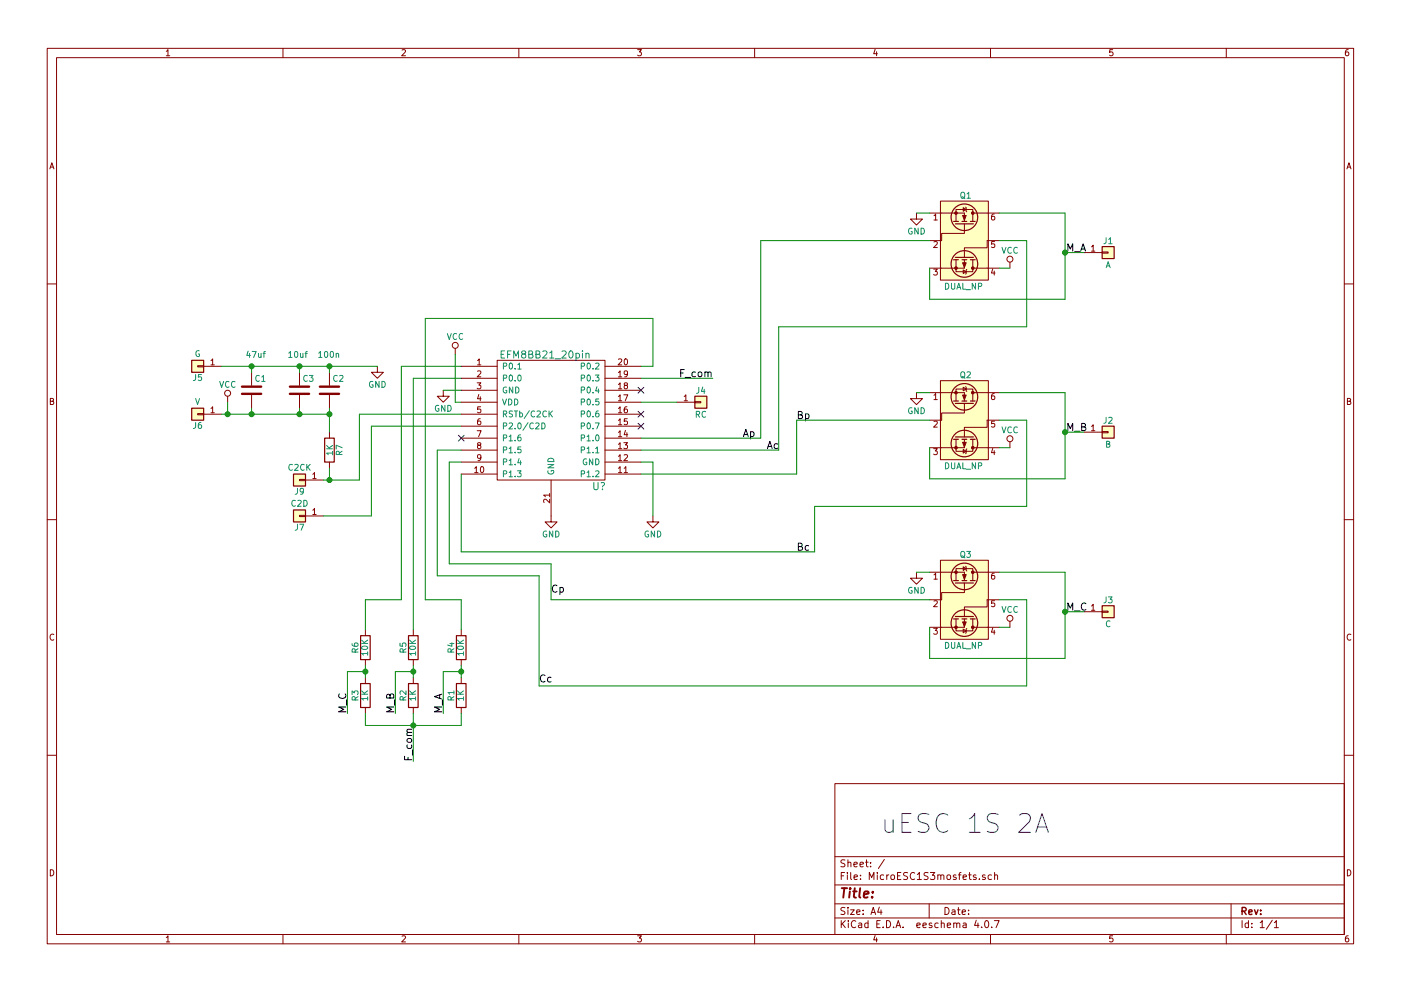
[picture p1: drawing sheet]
<svg xmlns="http://www.w3.org/2000/svg" width="297mm" height="210mm" viewBox="0 0 297 210" stroke-linecap="round" stroke-linejoin="round" font-family="sans-serif">
<g fill="none" stroke="#840000" stroke-width=".21">
<path d="M10 10.3h277v189.9h-277zM12 12.2h273v186.1h-273zM35.3 10.9l.3-.4v1.3M35.3 11.8h.7M60 10.3v1.9M85.2 10.6l.5-.1 .3 .4-.8 .9h.8M110 10.3v1.9M135.2 10.5h.8l-.4 .5 .3 .1 .1 .2-.1 .4-.2 .1-.5-.1M160 10.3v1.9M185.5 10.5l-.3 .9h.8M185.9 11v.8M210 10.3v1.9"/>
<path d="M235.9 10.5h-.6v.6h.6l.1 .5-.3 .2-.4-.1M260 10.3v1.9M285.9 10.5l-.4 .1-.2 .2-.1 .8 .3 .2 .4-.1 .1-.4-.1-.2-.4-.1-.3 .3M10.6 35.8l.4-1.3 .4 1.3M10.7 35.5h.6M285.6 35.8l.4-1.3 .4 1.3M285.7 35.5h.6M194.3 45.2v1.3h1.3l-1.3 1.2-1.3-1.2h1.3M197.1 45.2h7.4v1.8M197.9 57.1h.8l-.4 .5 .4 .1v.5l-.2 .2-.6-.2M198 45.8l.4-.4v1.3M198 51.4l.5-.1 .2 .3-.8 .9h.8"/>
<path d="M198 46.7h.7M199.4 42.7h10.1v16.7h-10.1zM202.7 55.1v2.6h3.5v-.8M204.2 57.3l.7 .4-.7 .3zM204.2 44.1l.7 .3-.7 .4zM204.5 47.5v2h-4.9v1.5h-2.5M204.5 55.1v1.8h-7.4M204.7 43.9l.3 1.1M205 57.1l-.3 1.1M206.2 45.2v-.8h-3.5v2.6M206.2 56.9h5.6M206.2 45.2h5.6"/>
<path d="M206.2 45.2v1.8M206.2 55.1v1.8M210.5 57l-.3 .9h.8M210.8 45.4l-.4 .1-.1 .2-.1 .7 .2 .3 .5-.1-.1-.7h-.4l-.2 .2M210.8 57.5v.9M210.9 51.3h-.6l-.1 .5h.7v.6l-.2 .1-.5-.1M211.8 51h-2.5v1.6h-4.8v2M214.1 55.6v1.3M229.9 53.6h3.8M231.4 52.4l.4-.4v1.3M231.4 53.3h.7M233.7 53.5h1.2v.2h-1.2z"/>
<path d="M10 60.2h2M41.9 77.6h1.3v.2h-1.3zM43.2 77.7h3.8M44.7 76.5l.4-.4v1.3M44.7 77.4h.7M53.3 79v2.8M63.5 79v2.8M69.8 79v2.8M80 77.7v1.3h1.3l-1.3 1.3-1.3-1.3h1.3M96.5 73.9v1.3M97.8 77.7h7.6M101.2 76.5l.4-.4v1.3"/>
<path d="M101.2 78.8l.5-.1 .3 .3-.8 1h.8M101.2 77.4h.8M105.4 76.4h22.9v25.4h-22.9zM128.3 77.7h7.6M131.1 76.2l.5-.1 .2 .4-.8 .9h.8M131.1 79l.4-.3v1.3M131.1 80h.7M132.4 76.2l.2-.1a.67 .67 0 0 1 .5 .7 .67 .67 0 0 1-.5 .6l-.3-.5zM133 79.2l-.2 .3-.4-.1v-.6l.4-.1 .2 .2v.7l-.3 .4h-.3M285 60.2h2M10.7 85.1h.5l.1-.5-.6-.1v1.3h.5l.2-.4-.3-.3M41.9 87.8h1.3v.2h-1.3z"/>
<path d="M43.2 87.9h3.8M44.7 86.7l.4-.4v1.3M44.7 87.6h.7M48.3 84.1v1.2M53.3 83.8v2.8M63.5 83.8v2.8M69.8 83.8v2.8M69.8 91.7v1.3M69.8 98v1.3M94 82.8v1.3h1.2l-1.2 1.2-1.3-1.2h1.3M97.8 85.3h7.6M97.8 87.9h7.6"/>
<path d="M97.8 80.3h7.6M97.8 82.8h7.6M97.8 90.4h7.6M97.8 93h7.6M97.8 95.5h7.6M97.8 98h7.6M100.6 99.4l.4-.4v1.3M101.2 81.2h.8l-.5 .5 .4 .1v.6l-.2 .1-.5-.1M101.2 91.4h.8l-.5 1.3M101.5 94.5l-.3-.3 .1-.2h.6v.3l-.6 .2-.1 .2 .1 .4 .2 .1h.2l.3-.3-.1-.3-.2-.1M101.5 83.7l-.3 .9h.8M101.8 88.8l-.3 .1-.2 .2-.1 .8 .3 .2 .4-.1-.1-.6-.3-.1-.3 .3"/>
<path d="M101.8 84.2v.8M101.9 86.3h-.6l-.1 .6h.7v.5l-.2 .2-.5-.2M102 97l-.3 .3-.4-.1v-.6l.4-.1 .3 .2-.1 .7-.3 .3h-.3M102 99.1l.1-.1a.67 .67 0 0 1 .5 .6 .67 .67 0 0 1-.5 .7l-.2-.5zM128.3 85.3h7.6M128.3 87.9h7.6M128.3 80.3h7.6M128.3 82.8h7.6M128.3 90.4h7.6M128.3 93h7.6M128.3 95.5h7.6M128.3 98h7.6"/>
<path d="M131.1 99.4l.4-.4v1.3M131.1 96.8l.4-.3v1.2M131.1 94.3l.4-.4v1.3M131.1 91.7l.4-.3v1.3M131.1 89.2l.4-.4v1.3M131.1 86.7l.4-.4v1.3M131.1 84.1l.4-.3v1.2M131.1 81.6l.4-.4v1.3M131.1 85h.7M131.1 87.6h.7M131.1 97.7h.7M131.1 95.2h.7"/>
<path d="M131.1 92.7h.7M131.1 90.1h.7M131.1 82.5h.7M132.3 93.9h.7l-.4 .5 .4 .1v.6l-.2 .1-.5-.1M132.3 83.8h.8l-.5 1.2M132.3 99.4l.4-.4v1.3M132.3 96.6l.5-.1 .2 .3-.7 .9h.7M132.6 81.8l-.3-.3 .1-.2h.6v.3l-.6 .2-.1 .2 .1 .4 .2 .1h.2l.2-.3v-.3l-.2-.1M132.6 91.3l-.3 .9h.8M132.9 86.3l-.3 .1-.2 .2-.1 .7 .3 .3 .4-.2-.1-.6h-.3l-.3 .2M132.9 91.8v.9M133 88.8h-.6l-.1 .6h.7v.6l-.2 .1-.5-.1"/>
<path d="M143.5 85.3h3.8M145.1 84.1l.3-.3v1.2M145.1 85h.7M147.3 85.2h1.3v.3h-1.3zM194.3 83.3v1.3h1.3l-1.3 1.2-1.3-1.2h1.3M197.1 83.3h7.4v1.8M197.9 95.2h.8l-.4 .5 .4 .1v.5l-.2 .2-.6-.2M198 83.9l.4-.4v1.3M198 89.5l.5-.1 .2 .3-.8 .9h.8M198 84.8h.7M199.4 80.8h10.1v16.7h-10.1zM202.7 93.2v2.6h3.5v-.8"/>
<path d="M204.2 95.4l.7 .4-.7 .3zM204.2 82.2l.7 .3-.7 .4zM204.5 85.6v2h-4.9v1.5h-2.5M204.5 93.2v1.8h-7.4M204.7 82l.3 1.1M205 95.2l-.3 1.1M206.2 83.3v-.8h-3.5v2.6M206.2 83.3v1.8M206.2 93.2v1.8M206.2 95h5.6M206.2 83.3h5.6M210.5 95.1l-.3 .9h.8"/>
<path d="M210.8 83.5l-.4 .1-.1 .2-.1 .7 .2 .3 .5-.1-.1-.7h-.4l-.2 .2M210.8 95.6v.9M210.9 89.4h-.6l-.1 .5h.7v.6l-.2 .1-.5-.1M211.8 89.1h-2.5v1.6h-4.8v2M214.1 93.7v1.3M229.9 91.7h3.8M231.4 90.5l.4-.4v1.3M231.4 91.4h.7M233.7 91.6h1.2v.2h-1.2zM285.7 85.1h.5l.1-.5-.6-.1v1.3h.5l.2-.4-.3-.3M10 110.3h2M63.5 109.3h1.3v.3h-1.3z"/>
<path d="M63.5 101.7h1.3v.3h-1.3zM64.8 109.5h3.8M64.8 101.8h3.8M66.3 108.2l.4-.3v1.3M66.3 100.6l.4-.3v1.2M66.3 109.2h.7M66.3 101.5h.7M97.8 100.6h7.6M100.6 100.3h.7M116.5 105.9v.8l-.9-.8-.3 .2 .1 .5M116.5 105h-1.2l.3 .4M116.5 104.7v.7"/>
<path d="M116.8 101.8v8.9h1.3l-1.3 1.3-1.2-1.3h1.2M128.3 100.6h7.6M131.1 100.3h.7M132.3 100.3h.7M138.4 109.5v1.2h1.3l-1.3 1.3-1.2-1.3h1.2M199.4 118.9h10.1v16.7h-10.1zM285 110.3h2M11.4 134.6a.58 .58 0 0 0-.8 .6 .58 .58 0 0 0 .8 .5M77.5 133.6v1.3M77.5 139.9v1.3M87.6 133.6v1.3M87.6 139.9v1.3"/>
<path d="M97.8 133.6v1.3M97.8 139.9v1.3M194.3 121.4v1.3h1.3l-1.3 1.2-1.3-1.2h1.3M197.1 121.4h7.4v1.8M197.9 133.3h.8l-.4 .5 .4 .1v.5l-.2 .2-.6-.2M198 122l.4-.4v1.3M198 127.6l.5-.1 .2 .3-.8 .9h.8M198 122.9h.7M202.7 131.3v2.6h3.5v-.8M204.2 133.5l.7 .4-.7 .3zM204.2 120.3l.7 .3-.7 .4zM204.5 123.7v2h-4.9v1.5h-2.5"/>
<path d="M204.5 131.3v1.8h-7.4M204.7 120.1l.3 1.1M205 133.3l-.3 1.1M206.2 121.4v-.8h-3.5v2.6M206.2 121.4v1.8M206.2 131.3v1.8M206.2 133.1h5.6M206.2 121.4h5.6M210.5 133.2l-.3 .9h.8M210.8 121.6l-.4 .1-.1 .2-.1 .7 .2 .3 .5-.1-.1-.7h-.4l-.2 .2M210.8 133.7v.9M210.9 127.5h-.6l-.1 .5h.7v.6l-.2 .1-.5-.1"/>
<path d="M211.8 127.2h-2.5v1.6h-4.8v2M214.1 131.8v1.3M229.9 129.8h3.8M231.4 128.6l.4-.4v1.3M231.4 129.5h.7M233.7 129.7h1.2v.2h-1.2zM286.4 134.6a.58 .58 0 0 0-.8 .6 .58 .58 0 0 0 .8 .5M77.5 143.8v1.2M77.5 150.1v1.3M87.6 143.8v1.2M87.6 150.1v1.3M97.8 143.8v1.2"/>
<path d="M97.8 150.1v1.3M10 160.2h2M177 166.3h108v32h-108zM285 160.2h2M10.7 184.5a.65 .65 0 0 1 .7 .7 .65 .65 0 0 1-.7 .6zM35.3 198.9l.3-.4v1.3M35.3 199.8h.7M60 198.3v1.9M85.2 198.6l.5-.1 .3 .4-.8 .9h.8M110 198.3v1.9M135.2 198.5h.8l-.4 .5 .3 .1 .1 .2-.1 .4-.2 .1-.5-.1M160 198.3v1.9"/>
<path d="M177 194.8h108M177 191.8h108M177 187.8h108M177 181.8h108M178.4 195.3v1.5M178.4 185.8h.5M178.6 196l.6 .8M179.1 185.1h-.7v1.5M179.1 192.6l-.5-.1-.3 .3 .1 .3 .7 .4v.4l-.2 .1-.6-.1M179.1 182.5l-.5-.1-.3 .3 .1 .3 .7 .4v.4l-.2 .1-.6-.1M179.2 195.3l-.8 .9M179.7 185.1v.2"/>
<path d="M179.7 185.6v1M179.8 192.5v.2M179.8 183.1l.2-.2 .4 .1v.9M179.8 182.4v1.5M179.8 193v1M179.9 195.3v.2M179.9 195.8v1M180.3 193h.8l-.8 1h.8M180.4 185.1v1.3l.2 .2M181.1 183.4l.7-.1-.1-.3-.4-.1-.2 .2v.7h.6M181.1 186.1l.7-.1-.1-.3-.4-.1-.2 .2 .1 .7h.5M181.4 195.5a.71 .71 0 0 0-1 .5 .71 .71 0 0 0 .8 .8l.2-.1"/>
<path d="M181.6 193.5l.7-.1v-.3l-.4-.1-.3 .2 .1 .7h.6M182.1 195.9h.6v.9M182.3 183.4l.8-.1-.1-.3-.4-.1-.3 .2 .1 .7h.6M182.4 186.5v.1M182.4 185.7v.1M182.7 196.2l-.7 .3 .2 .3 .5-.1M183 193.9v.1M183 193.1v.1M183.5 182.9h.6M183.7 182.4v1.3l.4 .2M184 195.9l-.4-.1-.3 .3 .1 .6 .2 .1 .4-.1M184 195.3v1.5"/>
<path d="M184.3 186.6v-1.5l.5 1.1 .5-1.1v1.5M184.6 183.8v.1M184.6 183v.1M184.7 194l.4-1.5 .5 1.5M184.8 193.6h.7M185.5 198.5l-.3 .9h.8M185.9 199v.8M185.9 196h.5M186 185.1v.2M186 185.6v1M186.4 192.5l-.3 1h.9M186.6 195.3h-.7v1.5h.7"/>
<path d="M186.8 193v1M187.2 196.7v.1M187.4 185.7l-.5-.1-.3 .3 .1 .6 .2 .1 .5-.1M187.5 182.3l-1.3 2M188 195.3a.76 .76 0 0 1 .8 .8 .76 .76 0 0 1-.8 .7zM188 185.6v1M188.4 185.6l-.4 .3M189 185.7l.2-.1 .4 .1 .1 .6-.2 .2-.3 .1-.2-.1zM189.5 196.7v.1M190 196.8l.4-1.5 .6 1.5M190.1 196.4h.7M190.3 185.8h.5"/>
<path d="M191 185.1h-.7v1.5h.7M191.5 196.7v.1M192.4 185.2l-.6-.1-.2 .3v.3l.8 .3v.5l-.2 .1-.6-.1M193.9 185.3a.71 .71 0 0 0-1 .5 .71 .71 0 0 0 .7 .8l.3-.1M194.4 196.3l.7-.1-.1-.3-.4-.1-.2 .2 .1 .7h.5M194.5 185.5l.4-.4v1.5M194.5 186.6h.9M195.7 196.3l.7-.1-.1-.3-.4-.1-.2 .2 .1 .7h.5M196.8 185.2l-.6-.1-.3 .3 .1 .3 .7 .3v.5l-.2 .1-.6-.1M197 191.8v3M197.3 185.1h.9l-.5 .6 .4 .1v.7l-.2 .1-.6-.1M197.6 195.9l-.4-.1-.2 .2 .1 .3 .5 .1v.3h-.6"/>
<path d="M198.8 185.7l.2-.1 .4 .1 .1 .9M198.8 185.6v1M198.9 195.9l-.4-.1-.3 .3 .1 .6 .2 .1 .4-.1M199.5 185.8l.2-.2 .4 .1v.9M199.6 196l.2-.2 .4 .1v.9M199.6 195.3v1.5M200.4 192.5a.76 .76 0 0 1 .8 .8 .76 .76 0 0 1-.8 .7zM200.8 196.3l.7-.1v-.3l-.4-.1-.3 .2 .1 .7h.6M200.8 185.7l.2-.1 .5 .1v.6l-.1 .2-.4 .1-.2-.1zM201.9 193.1h.5l.1 .9M202.2 196l.2-.2 .4 .1v.9M202.2 195.8v1"/>
<path d="M202.5 193.4l-.7 .3 .2 .3 .5-.1M202.7 185.7l-.4-.1-.2 .2 .1 .2 .5 .2v.3h-.6M202.8 196l.3-.2 .3 .1 .1 .9M203 193h.6M203.2 192.5v1.3l.4 .2M203.2 185.6h.6M203.8 185.1l-.4 .2v1.3M204 193.5l.7-.1-.1-.3-.4-.1-.2 .2 .1 .7h.5M204.2 186.1l.7-.1v-.3l-.5-.1-.2 .2 .1 .7h.6M204.2 195.9h.6l.1 .9M204.9 196.2l-.8 .3 .3 .3 .5-.1M205.4 193.9v.1"/>
<path d="M205.4 193.1v.1M205.4 185.6h.5M205.6 185.1v1.3l.3 .2M206.9 185.7l-.3-.1-.3 .2 .1 .2 .5 .2v.3h-.6M207 195.2l-.4 1.1h1M207.3 195.8v1M207.6 186.5v.1M208.1 196.7v.1M208.9 185.7l-.4-.1-.2 .2 .1 .2 .5 .2v.3h-.6M208.9 195.5l.2-.2a.8 .8 0 0 1 .5 .8 .8 .8 0 0 1-.5 .7l-.3-.5zM210 198.3v1.9M210.2 185.7l-.4-.1-.3 .3 .1 .6 .2 .1 .4-.1"/>
<path d="M210.3 196.7v.1M210.8 195.3h1l-.6 1.5M210.9 185.7l.2-.1 .4 .1v.9M210.9 185.1v1.5M235.9 198.5h-.6v.7l.6-.1 .1 .5-.3 .2-.4-.1M260 198.3v1.9M261 191.8v6.5M263.3 195.3v1.5M264.7 195.9l-.4-.1-.3 .3 .1 .6 .2 .1 .4-.1M264.7 195.3v1.5M265.4 196.7v.1M265.4 195.9v.1"/>
<path d="M267.2 195.8l.4-.5v1.5M267.2 196.8h.8M269.7 195.2l-1.2 2M270.2 195.8l.4-.5v1.5M270.2 196.8h.8M285.7 184.5a.65 .65 0 0 1 .7 .7 .65 .65 0 0 1-.7 .6zM285.9 198.5l-.4 .1-.2 .3-.1 .7 .3 .2 .4-.1 .1-.4-.1-.2-.4-.1-.3 .3"/>
<circle cx="214.1" cy="55" r=".63"/>
<circle cx="96.5" cy="73.3" r=".63"/>
<circle cx="48.3" cy="83.4" r=".63"/>
<circle cx="214.1" cy="93.1" r=".63"/>
<circle cx="214.1" cy="131.2" r=".63"/>
</g>
<path d="M263.3 193.3l.8-.1 .1-.2-.1-.3-.2-.2h-.6v1.5M263.7 193.3l.5 .7M264.8 193.5l.7-.1-.1-.3-.4-.1-.2 .2v.7h.6M266 193l.3 1 .4-1M267.3 193.9v.1M267.3 193.1v.1" fill="none" stroke="#840000" stroke-width=".3"/>
<path d="M178.5 188.4h1.1M179 188.4l-.2 2M180.2 189.1l-.2 1.3M180.3 188.4l-.1 .2 .2-.1-.1-.1-.1 .2M180.9 189.1h.7M181.2 188.4l-.2 1.8 .1 .1 .4 .1M182.4 188.4l-.2 1.8 .2 .2M183.2 189.8l.9-.2v-.4l-.6-.1-.3 .3v.9h.7M184.9 190.3v.1M185.1 189.2l-.1 .2-.1-.1 .2-.1-.1 .2" fill="none" stroke="#840000" stroke-width=".41"/>
<g fill="none" stroke="#008484" stroke-width=".21">
<path d="M193.3 48.5a.59 .59 0 0 0-.7 .5 .59 .59 0 0 0 .7 .6l.1-.5h-.2M194.7 48.4v1.3l-.7-1.3v1.3M195.3 48.4a.64 .64 0 0 1 .7 .6 .64 .64 0 0 1-.7 .7zM203.8 41l.2-.2h.4l.1 .8a.42 .42 0 0 1-.2 .4 .42 .42 0 0 1-.4 0l-.2-.4zM203.9 41.8l.7 .4M205 41.1l.4-.3v1.3M205 42.1h.7M212.4 52.5l.5 1.2 .4-1.2M214.4 52.6a.56 .56 0 0 0-.7 .5 .56 .56 0 0 0 .7 .5M215.7 52.6a.56 .56 0 0 0-.8 .5 .56 .56 0 0 0 .8 .5M234.5 50.4v1.1l-.5 .2M234.5 56.8l.4-1.3 .5 1.3"/>
<path d="M234.7 56.4h.6M235.1 50.8l.3-.4v1.3M235.1 51.7h.7M41.5 79.5l-.1 1-.4 .2M42.2 74.4a.59 .59 0 0 0-.7 .6 .59 .59 0 0 0 .7 .6l.1-.5h-.2M42.7 79.5h-.6l-.1 .6h.7v.5l-.2 .1-.5-.1M52.6 74.5l-.3 .9h.8M52.9 75v.8M53.5 74.6h.8l-.5 1.2M54.8 75l.1 .8h.3l.1-.1M55 79.8a.56 .56 0 0 0-.8 .5 .56 .56 0 0 0 .8 .5M55.3 75v.8"/>
<path d="M55.8 75h.5M56.3 74.6l-.3 .1v1.1M61.2 74.9l.4-.3v1.2M61.2 75.8h.7M62.5 74.7l.2-.1a.67 .67 0 0 1 .5 .6 .67 .67 0 0 1-.5 .6l-.3-.4zM63.7 75l.1 .8h.3l.1-.1M64.2 75v.8M64.7 75h.5M65.2 79.8a.56 .56 0 0 0-.8 .5 .56 .56 0 0 0 .8 .5M65.2 74.6l-.4 .1v1.1M65.6 79.6h.8l-.5 .5 .4 .1v.6l-.2 .1-.5-.1M67.6 74.9l.3-.3v1.2"/>
<path d="M67.6 75.8h.7M68.9 74.7l.2-.1a.67 .67 0 0 1 .4 .6 .67 .67 0 0 1-.4 .6l-.3-.4zM70.1 74.7l.2-.1a.67 .67 0 0 1 .4 .6 .67 .67 0 0 1-.4 .6l-.3-.4zM71.3 75.1l.2-.1 .3 .1v.7M71.3 75v.8M71.5 79.8a.56 .56 0 0 0-.8 .5 .56 .56 0 0 0 .8 .5M72 79.8l.5-.2 .2 .4-.8 .9h.8M94.8 70.8l.4 1.2 .5-1.2M96.8 70.9a.56 .56 0 0 0-.7 .5 .56 .56 0 0 0 .7 .5M98.1 70.9a.56 .56 0 0 0-.8 .5 .56 .56 0 0 0 .8 .5M106.2 75.2h.6M106.7 77.7l.6-.1 .1-.5-.7-.1v1.3"/>
<path d="M107 74.4h-.8v1.6h.8M107.6 75.2h.5M108.1 77.1l.1-.1a.67 .67 0 0 1 .5 .7 .67 .67 0 0 1-.5 .6l-.3-.5zM108.1 79.7l.1-.1a.67 .67 0 0 1 .5 .6 .67 .67 0 0 1-.5 .6l-.3-.4zM108.4 74.4h-.8v1.6M108.9 76v-1.6l.5 1.1 .5-1.1v1.6M109.2 78.2v.1M109.8 77.4l.3-.4v1.3M109.8 78.3h.7M109.9 79.7l.2-.1a.67 .67 0 0 1 .4 .6 .67 .67 0 0 1-.4 .6l-.3-.4zM110.9 75.1l-.3-.3 .1-.2 .2-.2 .4 .1 .2 .2-.1 .2-.7 .3-.1 .2v.3l.3 .3h.3l.3-.3v-.3l-.3-.3M112.1 75.2l.7-.1 .1-.2v-.3l-.8-.2v1.6h.6l.2-.2 .1-.3-.4-.3"/>
<path d="M113.6 75.2l.7-.1 .2-.2-.1-.3-.8-.2v1.6h.6l.3-.2v-.3l-.4-.3M115.1 74.6l.6-.2 .3 .5-1 1.1h1M116.5 74.9l.5-.5v1.6M116.5 76h.9M117.7 76.1h1.2M119.2 74.6l.5-.2 .3 .5-.9 1.1h.9M120.8 74.6l.2-.2a.81 .81 0 0 1 .5 .8 .81 .81 0 0 1-.5 .8l-.2-.2-.2-.4zM122.1 75l.5-.1 .3 .4-.2 .6h-.6M122.1 74.9v1.6M123.2 77.7l.7-.1v-.5l-.7-.1v1.3M123.5 74.4v.2M123.5 74.9v1.1"/>
<path d="M124.2 75.1l.1-.1a.36 .36 0 0 1 .6 .2v.8M124.2 74.9v1.1M124.6 77.1l.1-.1a.67 .67 0 0 1 .5 .7 .67 .67 0 0 1-.5 .6l-.2-.5zM124.6 79.7l.1-.1a.67 .67 0 0 1 .5 .6 .67 .67 0 0 1-.5 .6l-.2-.4zM125.7 78.2v.1M126.2 79.6h.8l-.4 .5 .3 .1v.5l-.1 .1-.6-.1M126.3 77.1l.5-.1 .2 .4-.8 .9h.8M200.5 60.1a.64 .64 0 0 1 .7 .6 .64 .64 0 0 1-.7 .7zM201.7 60.1v1l.3 .3h.2l.2-.3v-1M202.9 61.4l.4-1.3 .4 1.3M203 61h.6M203.9 78.9h.5l.1 .8a.42 .42 0 0 1-.2 .4 .42 .42 0 0 1-.4 0l-.2-.4z"/>
<path d="M203.9 79.9l.7 .4M204.1 60.1v1.3h.6M204.9 61.5h.9M205 79l.5-.1 .2 .3-.7 1h.7M206.8 60.1v1.3l-.7-1.3v1.3M207.4 60.8l.7-.1v-.5l-.7-.1v1.3M41.5 89.6l-.1 1.1-.4 .2M41.5 84.6l.4 1.2 .4-1.2M42.6 89.6l-.3 .1-.2 .2-.1 .7 .3 .3 .4-.1-.1-.6-.3-.1-.3 .2M46.6 80.9l.4 1.3 .4-1.3M48.6 81a.56 .56 0 0 0-.8 .5 .56 .56 0 0 0 .8 .6M49.8 81a.56 .56 0 0 0-.7 .5 .56 .56 0 0 0 .7 .6"/>
<path d="M55.5 80l.4-.4v1.3M55.5 80.9h.7M62 98.6a.56 .56 0 0 0-.8 .5 .56 .56 0 0 0 .8 .6M62.5 98.6l.5-.1 .2 .4-.8 .9h.8M64.5 98.6a.56 .56 0 0 0-.8 .5 .56 .56 0 0 0 .8 .6M65 98.5v1.3M65.2 99.1l.6 .7M65.8 98.5l-.8 .7M69.2 95.2h1.3M69.2 94.5l.8 .7M70.5 96.1h-1.3l.4 .4M70.5 95.8v.7"/>
<path d="M70.5 94.5l-.7 .5M71.9 96.4v-.6h-.5l-.1 .6h1.2M72.5 95l-1.2-.5v.8M72.5 95.7l-.6 .4M79 81a.59 .59 0 0 0-.7 .5 .59 .59 0 0 0 .7 .6l.1-.5h-.2M80.4 80.9v1.3l-.7-1.3v1.3M81 80.9a.64 .64 0 0 1 .7 .7 .64 .64 0 0 1-.7 .6zM93 86a.59 .59 0 0 0-.7 .6 .59 .59 0 0 0 .7 .6l.1-.5h-.3M94.3 86v1.3l-.7-1.3v1.3M94.9 86a.64 .64 0 0 1 .8 .6 .64 .64 0 0 1-.8 .7zM106.6 84.7l.4 1.2 .4-1.2M106.7 80.2h.6l.1-.5-.7-.1v1.2"/>
<path d="M106.7 87.9l.6-.1 .1-.5-.7-.1v1.3M106.7 90.4l.6-.1 .1-.5-.7-.1v1.3M106.7 92.9h.6l.1-.5-.7-.1v1.2M106.7 95.5l.6-.1 .1-.5-.7-.1v1.3M106.7 98l.6-.1 .1-.4-.7-.1v1.2M107 87.9l.4 .6M107.4 82.2a.59 .59 0 0 0-.7 .5 .59 .59 0 0 0 .7 .6v-.5h-.2M107.8 84.7a.64 .64 0 0 1 .7 .6 .64 .64 0 0 1-.7 .6zM107.9 89.8l.5-.1 .3 .4-.8 .9h.8M107.9 92.6l.4-.3v1.2M107.9 95.2l.4-.4v1.3M107.9 97.7l.4-.3v1.2"/>
<path d="M107.9 93.5h.8M107.9 96.1h.8M107.9 98.6h.8M108.7 87.2h-.6l-.1 .5a.54 .54 0 0 1 .6 .6l-.2 .2-.5-.1M108.7 82.1v1.3l-.7-1.3v1.3M109 87.2h.8M109.1 84.7a.64 .64 0 0 1 .7 .6 .64 .64 0 0 1-.7 .6zM109.2 80.7v.1M109.2 90.9v.1M109.2 93.4v.1M109.2 96v.1M109.2 98.5v.1"/>
<path d="M109.3 82.1a.64 .64 0 0 1 .7 .6 .64 .64 0 0 1-.7 .7zM109.4 87.2v1.3M109.7 99.9h.8l-.4 .5 .3 .1v.5l-.1 .2-.6-.2M109.9 89.8l.2-.1a.67 .67 0 0 1 .4 .7 .67 .67 0 0 1-.4 .6l-.3-.5zM110.1 97.3l-.3 .9h.7M110.2 87.7l.3-.1 .3 .3-.1 .5h-.5M110.2 87.2v1.3M110.4 92.3h-.4l-.2 .3v.7l.2 .2 .4-.1v-.6h-.4l-.2 .2M110.4 97.8v.8M110.4 94.8h-.6v.6h.6v.6l-.1 .1-.5-.1M112 89.7l-1.1 1.6M112.2 87.1l-1 1.7"/>
<path d="M113.1 89.8a.56 .56 0 0 0-.8 .6 .56 .56 0 0 0 .8 .5M113.4 87.3a.56 .56 0 0 0-.8 .5 .56 .56 0 0 0 .8 .5M113.6 89.8l.5-.1 .2 .4-.8 .9h.8M113.9 87.3l.5-.1 .2 .3-.8 1h.8M114.9 89.7a.64 .64 0 0 1 .7 .7 .64 .64 0 0 1-.7 .6zM115.8 87.3a.56 .56 0 0 0-.7 .5 .56 .56 0 0 0 .7 .5M116.2 98.5h1.2l-1.2 .8h1.2M116.2 99.9a.59 .59 0 0 0 .6 .7 .59 .59 0 0 0 .5-.7l-.4-.1v.2M116.2 97.5a.69 .69 0 0 1 .8-.2 .69 .69 0 0 1 .4 .6h-1.2zM116.4 87.2v1.3M116.6 87.7l.5 .8M117.1 87.2l-.7 .7"/>
<path d="M123.2 95.5l.7-.1v-.5l-.7-.1v1.3M123.2 92.9h.7v-.5l-.7-.1v1.2M123.2 90.4l.7-.1v-.5l-.7-.1v1.3M123.2 87.9l.7-.1v-.5l-.7-.1v1.3M123.2 85.3l.7-.1v-.4l-.7-.1v1.2M123.2 82.8l.7-.1v-.5l-.7-.1v1.3M123.2 80.2h.7v-.5l-.7-.1v1.2M124.4 97.4a.59 .59 0 0 0-.8 .6 .59 .59 0 0 0 .8 .5v-.4h-.2M124.5 95.2l.3-.4v1.3M124.5 92.6l.3-.3v1.2M124.5 93.5h.7M124.5 96.1h.7"/>
<path d="M124.6 89.8l.1-.1a.67 .67 0 0 1 .5 .7 .67 .67 0 0 1-.5 .6l-.2-.5zM124.6 87.3l.1-.1a.67 .67 0 0 1 .5 .6 .67 .67 0 0 1-.5 .7l-.2-.5zM124.6 84.8l.1-.1a.67 .67 0 0 1 .5 .6 .67 .67 0 0 1-.5 .6l-.2-.5zM124.6 82.2l.1-.1a.67 .67 0 0 1 .5 .6 .67 .67 0 0 1-.5 .7l-.2-.5zM125.7 97.4v1.2l-.7-1.2v1.2M125.7 96v.1M125.7 93.4v.1M125.7 90.9v.1M125.7 88.3v.2M125.7 85.8v.1M125.7 83.3v.1M125.7 80.7v.1"/>
<path d="M126.2 89.7h.9l-.6 1.3M126.3 100l.5-.1 .2 .3-.8 1h.8M126.3 97.4a.64 .64 0 0 1 .7 .6 .64 .64 0 0 1-.7 .6zM126.3 95.2l.3-.4v1.3M126.3 96.1h.7M126.4 92.4l.2-.1a.67 .67 0 0 1 .4 .6 .67 .67 0 0 1-.4 .6l-.3-.4zM126.6 82l-.3 1h.8M126.9 87.2h-.4l-.2 .3v.7l.2 .3 .4-.2v-.6h-.4l-.2 .2M126.9 82.5v.9M126.9 84.7h-.6v.5h.6v.6l-.1 .1-.5-.1M147.6 87.9h.6l.1-.5-.7-.1v1.2M147.9 87.9l.4 .6"/>
<path d="M148.2 82.2l-.1 1.1-.4 .2M149 82.1l-.3 .9h.8M149.3 82.6v.9M149.6 87.4a.56 .56 0 0 0-.8 .5 .56 .56 0 0 0 .8 .5M193.3 86.6a.59 .59 0 0 0-.7 .5 .59 .59 0 0 0 .7 .6l.1-.5h-.2M194.7 86.5v1.3l-.7-1.3v1.3M195.3 86.5a.64 .64 0 0 1 .7 .6 .64 .64 0 0 1-.7 .7zM200.5 98.2a.64 .64 0 0 1 .7 .6 .64 .64 0 0 1-.7 .7zM201.7 98.2v1l.3 .3h.2l.2-.3v-1M202.9 99.5l.4-1.3 .4 1.3M203 99.1h.6M204.1 98.2v1.3h.6"/>
<path d="M204.9 99.6h.9M206.8 98.2v1.3l-.7-1.3v1.3M207.4 98.9l.7-.1v-.5l-.7-.1v1.3M212.4 90.6l.5 1.2 .4-1.2M214.4 90.7a.56 .56 0 0 0-.7 .5 .56 .56 0 0 0 .7 .5M215.7 90.7a.56 .56 0 0 0-.8 .5 .56 .56 0 0 0 .8 .5M234.5 88.5v1.1l-.5 .2M234.6 94.2l.6-.1v-.4l-.6-.1v1.3h.5l.2-.4-.2-.3M235.1 88.6l.5-.1 .2 .4-.8 .9h.8M62.6 106.2a.56 .56 0 0 0-.7 .6 .56 .56 0 0 0 .7 .5M63.1 111.2l-.1 1.1-.4 .2M63.1 103.6l-.1 1.1-.4 .2"/>
<path d="M63.1 106.2l.5-.1 .3 .4-.8 .9h.8M63.6 111.2h.8l-.5 1.3M64.3 104.1l-.2 .3-.4-.1v-.6l.4-.1 .2 .2v.8l-.3 .3h-.3M64.4 106.1a.64 .64 0 0 1 .7 .7 .64 .64 0 0 1-.7 .6zM106.7 100.6l.6-.1 .1-.5-.7-.1v1.3M107.9 100.2l.4-.3v1.3M107.9 101.2h.8M109.2 101v.2M115.9 112.7a.59 .59 0 0 0-.7 .6 .59 .59 0 0 0 .7 .6v-.5h-.2M117.2 112.7v1.2l-.7-1.2v1.2M117.8 112.7a.64 .64 0 0 1 .7 .6 .64 .64 0 0 1-.7 .6zM123.2 100.6l.7-.1v-.5l-.7-.1v1.3"/>
<path d="M124.5 100.2l.3-.3v1.3M124.5 101.2h.7M125.7 101v.2M125.9 102.4v1.2l.3 .3h.3l.3-.3v-1.2M127.4 102.5l.5-.1a.5 .5 0 0 1-.2 .8v.1M127.7 103.8v.1M137.5 112.7a.59 .59 0 0 0-.8 .6 .59 .59 0 0 0 .8 .6v-.5h-.2M138.8 112.7v1.2l-.7-1.2v1.2M139.4 112.7a.64 .64 0 0 1 .7 .6 .64 .64 0 0 1-.7 .6zM203.8 117.2l.2-.2h.4l.1 .8a.42 .42 0 0 1-.2 .4 .42 .42 0 0 1-.4 0l-.2-.4zM203.9 118l.7 .4M205 117h.7l-.4 .5 .4 .1v.5l-.2 .2-.5-.2"/>
<path d="M74.7 136.5v.4l.3 .2h.7l.2-.2-.1-.4h-.6l-.1 .4 .3 .2M75.3 138.3l-.1-.6h-.4l-.1 .6h1.2M75.9 137.6l-.6 .4M76.7 136.5h1.3M76.7 135.8l.7 .7M76.8 137.2a.69 .69 0 0 1 1.2 .3 .74 .74 0 0 1-1.3-.1zM78 138.7h-1.3l.3 .3M78 138.3v.7M78 135.8l-.8 .5M84.8 136.5v.6h.6v-.6h.6l.1 .1-.1 .5M85.5 138.3l-.1-.6h-.5l-.1 .6h1.3M86.1 137.6l-.6 .4"/>
<path d="M86.8 136.5h1.3M86.8 135.8l.8 .7M86.9 137.3a.76 .76 0 0 1 1.2 .2 .74 .74 0 0 1-1.3-.1zM88.1 138.7h-1.3l.4 .3M88.1 138.3v.7M88.1 135.8l-.7 .5M95.4 136.5h.8M95.6 138.3v-.6h-.5l-.1 .6h1.2M95.8 136.4v.7l-.9-.3M96.2 137.6l-.6 .4M97 136.5h1.3M97 135.8l.7 .7"/>
<path d="M97.1 137.3a.76 .76 0 0 1 1.2 .2 .74 .74 0 0 1-1.3-.1zM98.3 138.7h-1.3l.4 .3M98.3 138.3v.7M98.3 135.8l-.8 .5M193.3 124.7a.59 .59 0 0 0-.7 .5 .59 .59 0 0 0 .7 .6l.1-.5h-.2M194.7 124.6v1.3l-.7-1.3v1.3M195.3 124.6a.64 .64 0 0 1 .7 .6 .64 .64 0 0 1-.7 .7zM200.5 136.3a.64 .64 0 0 1 .7 .6 .64 .64 0 0 1-.7 .7zM201.7 136.3v1l.3 .3h.2l.2-.3v-1M202.9 137.6l.4-1.3 .4 1.3M203 137.2h.6M204.1 136.3v1.3h.6"/>
<path d="M204.9 137.7h.9M206.8 136.3v1.3l-.7-1.3v1.3M207.4 137l.7-.1v-.5l-.7-.1v1.3M212.4 128.7l.5 1.2 .4-1.2M214.4 128.8a.56 .56 0 0 0-.7 .5 .56 .56 0 0 0 .7 .5M215.7 128.8a.56 .56 0 0 0-.8 .5 .56 .56 0 0 0 .8 .5M234.5 126.6v1.1l-.5 .2M235 126.6h.8l-.4 .5 .3 .1v.6l-.1 .1-.6-.1M235.3 131.8a.56 .56 0 0 0-.7 .5 .56 .56 0 0 0 .7 .6M74.7 147.4v-.8l.4 .4 .1-.4h.6l.1 .2-.1 .6M75.3 148.5l-.1-.6-.4-.1-.1 .7h1.2M75.9 147.8l-.6 .4"/>
<path d="M76.7 147.3h1.3M76.7 146.6l.7 .7M78 148.2h-1.3l.3 .4M78 147.8v.8M78 146.6l-.8 .5M85.5 148.5l-.1-.6-.5-.1-.1 .7h1.3M86.1 146.6v.8l-.9-.8-.4 .2 .1 .5M86.1 147.8l-.6 .4M86.8 147.3h1.3M86.8 146.6l.8 .7M88.1 148.2h-1.3l.4 .4M88.1 147.8v.8"/>
<path d="M88.1 146.6l-.7 .5M95.6 148.5v-.6l-.5-.1-.1 .7h1.2M96.2 146.9h-1.2l.3 .4M96.2 147.8l-.6 .4M96.2 146.6v.7M97 147.3h1.3M97 146.6l.7 .7M98.3 148.2h-1.3l.4 .4M98.3 147.8v.8M98.3 146.6l-.8 .5"/>
</g>
<g fill="none" stroke="#840000" stroke-width=".25">
<path d="M202.2 55.1h1M202.2 47h1M202.6 54.6h3.8M202.6 47.5h3.8M204 55.1h1M204 47h1M205.7 55.1h1.1M205.7 47h1.1M233.7 52.3h2.5v2.6h-2.5zM40.6 76.4h2.6v2.6h-2.6zM40.6 86.6h2.6v2.5h-2.6zM68.8 93h2.1v5h-2.1z"/>
<path d="M147.3 84.1h2.6v2.5h-2.6zM202.2 93.2h1M202.2 85.1h1M202.6 92.7h3.8M202.6 85.6h3.8M204 93.2h1M204 85.1h1M205.7 93.2h1.1M205.7 85.1h1.1M233.7 90.4h2.5v2.6h-2.5zM62.2 108.2h2.6v2.5h-2.6zM62.2 100.6h2.6v2.5h-2.6z"/>
<path d="M76.5 134.9h2v5h-2zM86.6 134.9h2v5h-2zM96.8 134.9h2v5h-2zM202.2 131.3h1M202.2 123.2h1M202.6 130.8h3.8M202.6 123.7h3.8M204 131.3h1M204 123.2h1M205.7 131.3h1.1M205.7 123.2h1.1M233.7 128.5h2.5v2.6h-2.5z"/>
<path d="M76.5 145h2v5.1h-2zM86.6 145h2v5.1h-2zM96.8 145h2v5.1h-2z"/>
<circle cx="204.5" cy="56" r="2.82"/>
<circle cx="204.5" cy="46.1" r="2.82"/>
<circle cx="204.5" cy="84.2" r="2.82"/>
<circle cx="204.5" cy="94.1" r="2.82"/>
<circle cx="204.5" cy="132.2" r="2.82"/>
<circle cx="204.5" cy="122.3" r="2.82"/>
</g>
<g fill="#ffffc2" stroke="#ffffc2" stroke-width=".21">
<path d="M233.7 52.3h2.5v2.6h-2.5z"/>
<path d="M233.7 90.4h2.5v2.6h-2.5z"/>
<path d="M233.7 128.5h2.5v2.6h-2.5z"/>
<path d="M147.3 84.1h2.6v2.5h-2.6z"/>
<path d="M40.6 76.4h2.6v2.6h-2.6z"/>
<path d="M40.6 86.6h2.6v2.5h-2.6z"/>
<path d="M199.4 42.7h10.1v16.7h-10.1z"/>
<path d="M199.4 80.8h10.1v16.7h-10.1z"/>
<path d="M199.4 118.9h10.1v16.7h-10.1z"/>
<path d="M62.2 108.2h2.6v2.5h-2.6z"/>
<path d="M62.2 100.6h2.6v2.5h-2.6z"/>
</g>
<path d="M51.3 83.6h4.1M51.3 82h4.1M61.5 83.6h4M61.5 82h4M67.8 83.6h4.1M67.8 82h4.1" fill="none" stroke="#840000" stroke-width=".51"/>
<g fill="#840000" stroke="#840000" stroke-width=".21">
<path d="M204.1 55.7h.8l-.4 1.1z"/>
<path d="M204.1 45.7h.8l-.4 1z"/>
<path d="M204.1 93.8h.8l-.4 1.1z"/>
<path d="M204.1 83.8h.8l-.4 1z"/>
<path d="M204.1 131.9h.8l-.4 1.1z"/>
<path d="M204.1 121.9h.8l-.4 1z"/>
<circle cx="202.7" cy="56.9" r=".28"/>
<circle cx="202.7" cy="45.2" r=".28"/>
<circle cx="206.2" cy="56.9" r=".28"/>
<circle cx="206.2" cy="45.2" r=".28"/>
<circle cx="202.7" cy="95" r=".28"/>
<circle cx="202.7" cy="83.3" r=".28"/>
<circle cx="206.2" cy="95" r=".28"/>
<circle cx="206.2" cy="83.3" r=".28"/>
<circle cx="202.7" cy="133.1" r=".28"/>
<circle cx="202.7" cy="121.4" r=".28"/>
<circle cx="206.2" cy="133.1" r=".28"/>
<circle cx="206.2" cy="121.4" r=".28"/>
</g>
<g fill="none" stroke="#000" stroke-width=".21">
<path d="M226.4 53.3v-1.6l.5 1.1 .5-1.1v1.6M227.8 53.4h1.2M229.1 53.3l.5-1.6 .5 1.6M229.3 52.8h.7M144.3 79.1h.5M145.1 78.4h-.8v1.5M147.4 79l-.4-.1-.3 .3 .2 .7h.5M148.1 79.1l.2-.2 .4 .2 .1 .5-.1 .3h-.4l-.2-.1zM149.5 79.1v-.1a.36 .36 0 0 1 .6 .1v.8M149.5 78.9v1M150.1 79.1a.35 .35 0 0 1 .3-.2 .35 .35 0 0 1 .4 .2v.8M145.3 80.1h1.1"/>
<path d="M157.6 92.6l.5-1.5 .5 1.5M157.8 92.2h.7M159.1 91.7l.5-.1 .3 .3-.2 .7h-.6M159.1 91.6v1.5M162.7 95.2l.5-1.6 .5 1.6M162.8 94.7h.8M164.9 94.2h-.5l-.3 .3 .2 .6h.6M169.3 88h.6l.2-.3-.1-.3-.7-.1v1.5h.5l.4-.3v-.2l-.4-.3M170.8 87.9l.4-.1 .3 .3-.1 .6h-.6M170.8 87.8v1.5M226.4 91.4v-1.6l.5 1.1 .5-1.1v1.6M227.8 91.5h1.2"/>
<path d="M229.3 90.6l.7-.1 .1-.2v-.3l-.8-.2v1.6h.6l.3-.3v-.2l-.4-.3M169.3 116l.6-.1 .2-.2-.1-.3-.7-.2v1.6h.5l.4-.3v-.2l-.4-.3M171.4 115.8l-.4-.1-.3 .3 .2 .7h.5M118.1 124.3a.72 .72 0 0 0-1 .5 .72 .72 0 0 0 .7 .8l.3-.1M118.7 124.7l.5-.1 .3 .3-.2 .7h-.6M118.7 124.6v1.6M226.4 129.5v-1.6l.5 1.1 .5-1.1v1.6M227.8 129.6h1.2M230.2 128.1a.72 .72 0 0 0-1 .5 .72 .72 0 0 0 .7 .9l.3-.2M72 147.2a.72 .72 0 0 0 .5 1 .72 .72 0 0 0 .8-.7l-.1-.3M73.3 150h-1.5l1.1 .5-1.1 .5h1.5M73.5 148.5v1.1"/>
<path d="M82.7 147.6l.3-.4h.2l.3 .3v.6h-1.5l.1-.7 .3-.1 .2 .1 .1 .7M83.5 150h-1.5l1.1 .5-1.1 .5h1.5M83.6 148.5v1.1M86.3 156.1h1M86.4 158.1l-.1 .4 .3 .3 .6-.2v-.5M86.4 156.8h.7l.2 .2-.1 .3-.2 .2-.6-.1-.1-.2zM87.3 155.4h-.8a.37 .37 0 0 0-.2 .3 .37 .37 0 0 0 .1 .4M87.3 154.7h-.8a.35 .35 0 0 0-.2 .4 .35 .35 0 0 0 .2 .3M87.5 159.1v1.1M93.2 147.4v.8M93.6 150h-1.5l1.1 .5-1.1 .5h1.5M93.6 147.3l-1.5 .5 1.5 .5"/>
<path d="M93.8 148.5v1.1M115.5 143.3a.72 .72 0 0 0-1 .5 .72 .72 0 0 0 .7 .9l.3-.2M116.8 143.8l-.4-.1-.3 .3 .2 .6h.5M85.8 160.4v.8h1.5M86.5 160.7v.5"/>
</g>
<path d="M187.6 173.9v2.1l.2 .4a1.08 1.08 0 0 0 1.6-.2M189.4 173.9v2.7M191.2 174.5h1.4M193.1 172.6h-1.9v4h1.9M197 172.8a1.72 1.72 0 0 0-2.2 .2 .96 .96 0 0 0 .6 1.5 1.45 1.45 0 0 1 1.6 1 1.05 1.05 0 0 1-.8 1.1h-1l-.5-.2M200.9 173a1.5 1.5 0 0 0-1.7-.2 1.5 1.5 0 0 0-.7 1.5 1.69 1.69 0 0 0 .4 1.8 1.69 1.69 0 0 0 1.9 .3l.1-.2M205.5 173.7l.4-.1 .8-1v4M205.5 176.6h2.3M211.6 172.8a1.72 1.72 0 0 0-2.1 .2 .96 .96 0 0 0 .6 1.5 1.45 1.45 0 0 1 1.5 1 1.05 1.05 0 0 1-.8 1.1h-.9l-.6-.2M216.2 173l.5-.4h1a1 1 0 0 1 .8 1.1l-.2 .6-2.3 2.3h2.5M219.6 176.6l1.3-4 1.4 4M220 175.5h1.9" fill="none" stroke="#0000c2" stroke-width=".21"/>
<path d="M97.2 92.3l1.2 1.3M98.4 92.3l-1.2 1.3M135.3 89.8l1.2 1.2M135.3 87.3l1.2 1.2M135.3 82.2l1.2 1.2M136.5 89.8l-1.2 1.2M136.5 87.3l-1.2 1.2M136.5 82.2l-1.2 1.2" fill="none" stroke="#000084" stroke-width=".21"/>
<g fill="none" stroke="#008400" stroke-width=".21">
<path d="M194.3 45.2h2.8M197.1 51h-35.8v42h-25.4M211.8 51h5.9v18.3h-52.6v26.2h-29.2M211.8 45.2h14v18.3h-28.7v-6.6M211.8 56.9h2.3M225.8 53.6h4.1M47 77.7h33M53.3 77.7v1.3M63.5 77.7v1.3M69.8 77.7v1.3M96.5 75.2v10.1h1.3M97.8 77.7h-12.7v49.5h-7.6v6.4"/>
<path d="M135.9 77.7h2.5v-10.1h-48.2v59.6h7.6v6.4M47 87.9h22.8M48.3 85.3v2.6M53.3 86.6v1.3M63.5 86.6v1.3M69.8 86.6v5.1M69.8 99.3v2.5M94 82.8h3.8M97.8 87.9h-21.6v13.9h-7.6M97.8 95.5h-5.1v26.7h21.6v23.3h103.4v-18.3h-5.9M97.8 98h-2.6v21.6h21.6v7.6h80.3M97.8 80.3h-10.2v53.3"/>
<path d="M97.8 90.4h-19.1v19.1h-10.1M135.9 80.3h15.2M135.9 85.3h7.6M135.9 98h2.5v11.5M194.3 83.3h2.8M197.1 89.1h-28.2v11.5h-33M211.8 83.3h14v18.3h-28.7v-6.6M211.8 89.1h5.9v18.3h-45v9.7h-74.9v-16.5M211.8 95h2.3M226.1 91.7h3.8M194.3 121.4h2.8M211.8 121.4h14v18.3h-28.7v-6.6"/>
<path d="M211.8 133.1h2.3M225.8 129.8h4.1M77.5 141.2v2.6M77.5 151.4v2.5h20.3v-2.5M77.5 142.5h-3.8v8.9M87.6 142.5h-3.8v8.9M87.6 141.2v2.6M87.6 151.4v10.1M97.8 142.5h-3.8v8.9M97.8 141.2v2.6"/>
</g>
<g fill="#008400" stroke="#008400" stroke-width=".25">
<circle cx="53.3" cy="77.7" r=".51"/>
<circle cx="53.3" cy="87.9" r=".51"/>
<circle cx="69.9" cy="87.9" r=".51"/>
<circle cx="69.9" cy="77.7" r=".51"/>
<circle cx="48.3" cy="87.9" r=".51"/>
<circle cx="225.8" cy="53.6" r=".51"/>
<circle cx="225.8" cy="91.7" r=".51"/>
<circle cx="225.8" cy="129.8" r=".51"/>
<circle cx="63.5" cy="87.9" r=".51"/>
<circle cx="63.5" cy="77.7" r=".51"/>
<circle cx="77.5" cy="142.5" r=".51"/>
<circle cx="87.6" cy="142.5" r=".51"/>
<circle cx="97.8" cy="142.5" r=".51"/>
<circle cx="87.6" cy="153.9" r=".51"/>
<circle cx="69.9" cy="101.8" r=".51"/>
</g>
</svg>
